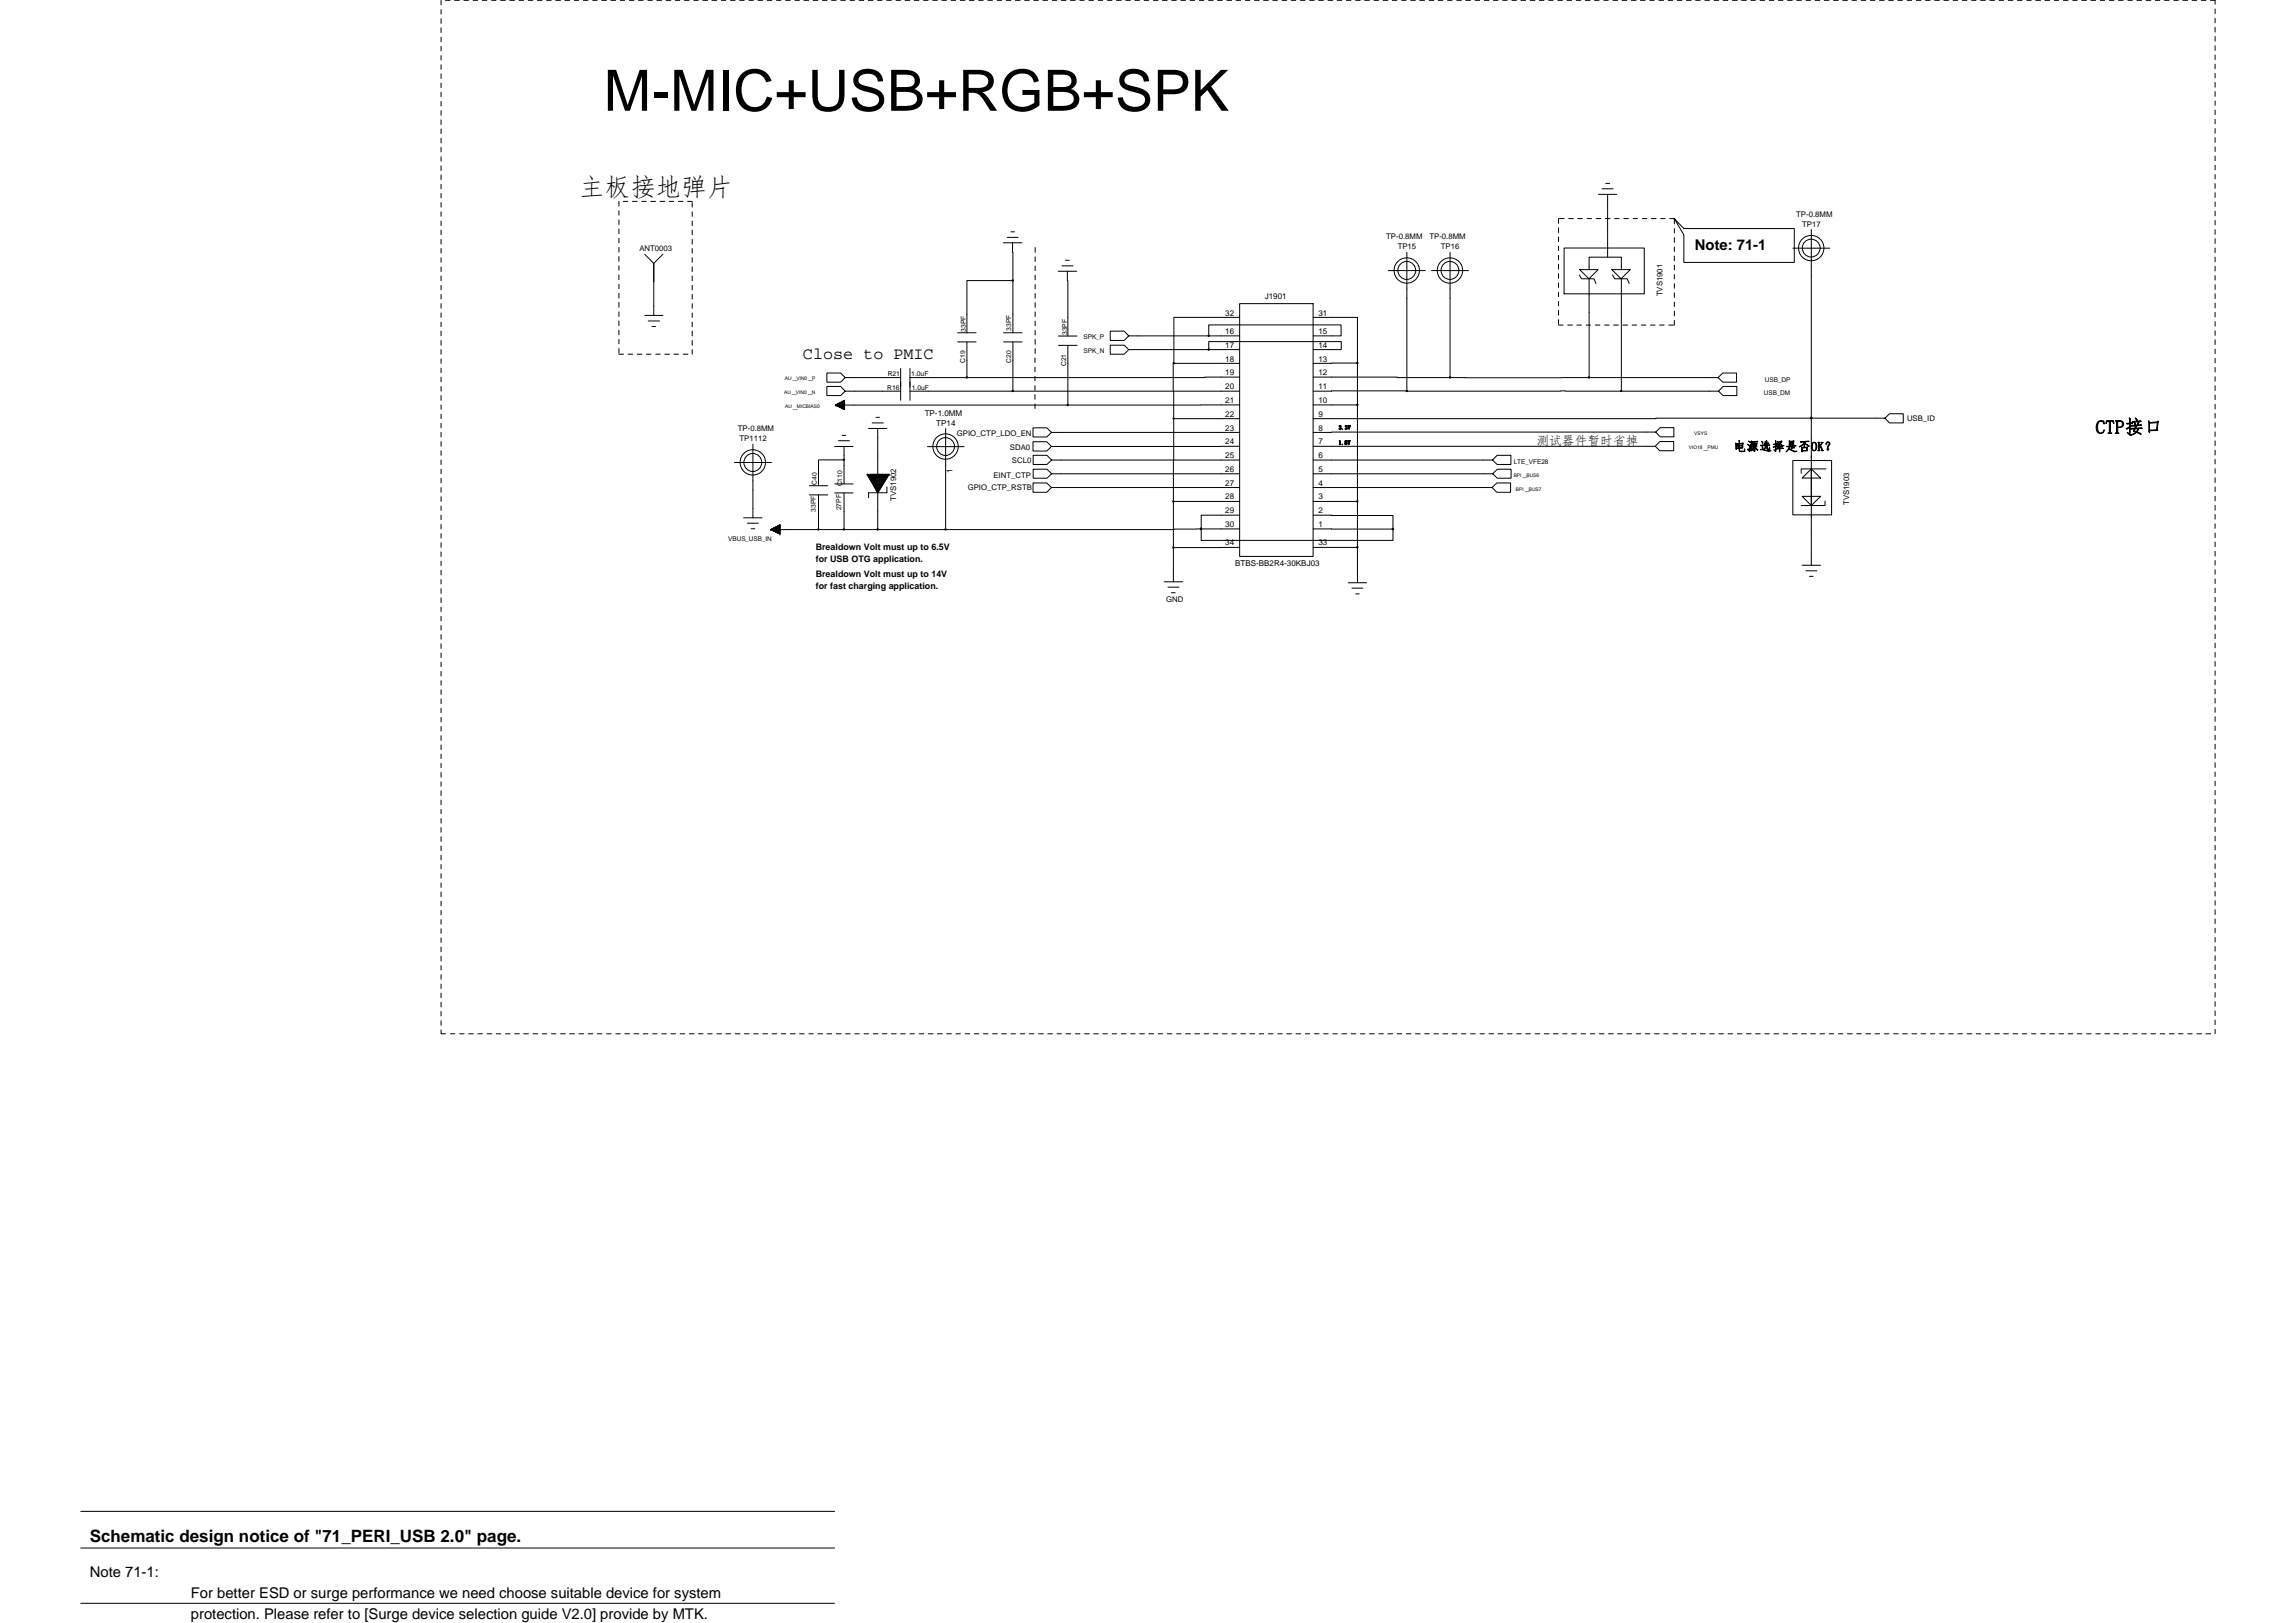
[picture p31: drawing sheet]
<svg xmlns="http://www.w3.org/2000/svg" width="297mm" height="210mm" viewBox="0 0 297 210" stroke-linecap="round" stroke-linejoin="round" font-family="sans-serif">
<defs><g id="words">
<text font-size="7.4" x="78.1" y="14.3">M-MIC+USB+RGB+SPK</text>
<text font-size="3.3" x="74.9" y="25.3">主板接地弹片</text>
<text font-size="2.5" x="271.1" y="56.1">CTP接口</text>
<g font-size="2.2">
<text x="103.9" y="46.5">Close to PMIC</text>
<text x="11.6" y="199.5">Schematic design notice of &quot;71_PERI_USB 2.0&quot; page.</text>
</g>
<g font-size="1.9">
<text x="219.3" y="32.4">Note: 71-1</text>
<text x="11.6" y="204">Note 71-1:</text>
<text x="24.7" y="206.7">For better ESD or surge performance we need choose suitable device for system</text>
<text x="24.7" y="209.5">protection. Please refer to [Surge device selection guide V2.0] provide by MTK.</text>
</g>
<g font-size="1.6">
<text x="198.8" y="57.6">测试器件暂时省掉</text>
<text x="224.3" y="58.3">电源选择是否OK？</text>
</g>
<g font-size="1.2">
<text x="105.5" y="71.1">Brealdown Volt must up to 6.5V</text>
<text x="105.5" y="74.7">Brealdown Volt must up to 14V</text>
<text x="105.5" y="76.2">for fast charging application.</text>
<text x="105.5" y="72.7">for USB OTG application.</text>
</g>
<g font-size="1">
<text x="232.4" y="28.1">TP-0.8MM</text>
<text x="233.1" y="29.4">TP17</text>
<text x="82.7" y="32.5">ANT0003</text>
<text x="179.3" y="31">TP-0.8MM</text>
<text x="180.8" y="32.3">TP15</text>
<text x="184.9" y="31">TP-0.8MM</text>
<text x="186.4" y="32.3">TP16</text>
<text x="158.5" y="40.9">32</text>
<text x="163.6" y="38.7">J1901</text>
<text x="170.6" y="40.9">31</text>
<text x="215.1" y="38.3" transform="rotate(-90 215.1 38.3)">TVS1901</text>
<text x="158.5" y="43.2">16</text>
<text x="158.5" y="45">17</text>
<text x="158.5" y="46.8">18</text>
<text x="170.6" y="43.2">15</text>
<text x="170.6" y="45">14</text>
<text x="170.6" y="46.8">13</text>
<text x="119.6" y="53.8">TP-1.0MM</text>
<text x="158.5" y="53.9">22</text>
<text x="158.5" y="52.2">21</text>
<text x="158.5" y="50.4">20</text>
<text x="158.5" y="48.6">19</text>
<text x="170.6" y="53.9">9</text>
<text x="170.6" y="52.2">10</text>
<text x="170.6" y="50.4">11</text>
<text x="170.6" y="48.6">12</text>
<text x="95.5" y="55.8">TP-0.8MM</text>
<text x="95.7" y="57.1">TP1112</text>
<text x="121.1" y="55.1">TP14</text>
<text x="123.8" y="56.3">GPIO_CTP_LDO_EN</text>
<text x="130.7" y="58.2">SDA0</text>
<text x="130.9" y="59.9">SCL0</text>
<text x="158.5" y="59.3">25</text>
<text x="158.5" y="57.5">24</text>
<text x="158.5" y="55.7">23</text>
<text x="170.6" y="59.3">6</text>
<text x="170.6" y="57.5">7</text>
<text x="170.6" y="55.7">8</text>
<text x="246.7" y="54.5">USB_ID</text>
<text x="115.9" y="64.8" transform="rotate(-90 115.9 64.8)">TVS1902</text>
<text x="123.2" y="61.2" transform="rotate(-90 123.2 61.2)">1</text>
<text x="125.2" y="63.4">GPIO_CTP_RSTB</text>
<text x="128.5" y="61.8">EINT_CTP</text>
<text x="158.5" y="64.6">28</text>
<text x="158.5" y="62.8">27</text>
<text x="158.5" y="61.1">26</text>
<text x="170.6" y="64.6">3</text>
<text x="170.6" y="62.8">4</text>
<text x="170.6" y="61.1">5</text>
<text x="239.2" y="65.4" transform="rotate(-90 239.2 65.4)">TVS1903</text>
<text x="158.5" y="68.2">30</text>
<text x="158.5" y="66.4">29</text>
<text x="158.5" y="70.6">34</text>
<text x="170.6" y="68.2">1</text>
<text x="170.6" y="66.4">2</text>
<text x="170.6" y="70.6">33</text>
<text x="150.9" y="77.8">GND</text>
<text x="159.8" y="73.2">BTBS-BB2R4-30KBJ03</text>
</g>
<g font-size=".9">
<text x="124.9" y="47" transform="rotate(-90 124.9 47)">C19</text>
<text x="125" y="42.9" transform="rotate(-90 125 42.9)">33PF</text>
<text x="130.8" y="47" transform="rotate(-90 130.8 47)">C20</text>
<text x="130.8" y="42.8" transform="rotate(-90 130.8 42.8)">33PF</text>
<text x="137.9" y="47.4" transform="rotate(-90 137.9 47.4)">C21</text>
<text x="138" y="43.3" transform="rotate(-90 138 43.3)">33PF</text>
<text x="114.8" y="50.4">R16</text>
<text x="114.8" y="48.7">R21</text>
<text x="117.9" y="48.7">1.0uF</text>
<text x="118" y="50.4">1.0uF</text>
<text x="105.7" y="62.7" transform="rotate(-90 105.7 62.7)">C40</text>
<text x="108.9" y="62.9" transform="rotate(-90 108.9 62.9)">C110</text>
<text x="105.5" y="66.2" transform="rotate(-90 105.5 66.2)">33PF</text>
<text x="108.8" y="66" transform="rotate(-90 108.8 66)">27PF</text>
</g>
<g font-size=".8">
<text x="140.2" y="45.6">SPK_N</text>
<text x="140.2" y="43.9">SPK_P</text>
<text x="228.2" y="51.1">USB_DM</text>
<text x="228.3" y="49.4">USB_DP</text>
<text x="173.2" y="57.5">1.8V</text>
<text x="173.2" y="55.6">3.3V</text>
<text x="195.8" y="60">LTE_VFE28</text>
<text x="94.2" y="70">VBUS_USB_IN</text>
</g>
<g font-size=".6">
<text x="101.5" y="50.9">AU</text>
<text x="101.5" y="49.2">AU</text>
<text x="101.6" y="52.8">AU</text>
<text x="103" y="50.9">VIN0</text>
<text x="103" y="51.1" transform="rotate(-90 103 51.1)">︳</text>
<text x="103" y="49.2">VIN0</text>
<text x="103.1" y="49.3" transform="rotate(-90 103.1 49.3)">︳</text>
<text x="103.1" y="52.8">MICBIAS0</text>
<text x="103.1" y="53" transform="rotate(-90 103.1 53)">︳</text>
<text x="105" y="50.9">N</text>
<text x="105.1" y="51.1" transform="rotate(-90 105.1 51.1)">︳</text>
<text x="105.1" y="49.2">P</text>
<text x="105.1" y="49.3" transform="rotate(-90 105.1 49.3)">︳</text>
<text x="218.5" y="58.1">VIO18</text>
<text x="219.2" y="56.3">VSYS</text>
<text x="220.9" y="58.1">PMU</text>
<text x="220.9" y="58.3" transform="rotate(-90 220.9 58.3)">︳</text>
<text x="195.8" y="61.7">BPI</text>
<text x="196.1" y="63.5">BPI</text>
<text x="197.5" y="61.7">BUS6</text>
<text x="197.5" y="61.8" transform="rotate(-90 197.5 61.8)">︳</text>
<text x="197.8" y="63.5">BUS7</text>
<text x="197.8" y="63.7" transform="rotate(-90 197.8 63.7)">︳</text>
</g>
</g></defs>
<g fill="none" stroke="#000" stroke-width=".13">
<path d="M57.1 0v.6M57.1 1.2v.6M57.1 2.4v.6M57.1 3.6v.6M57.1 4.8v.6M57.1 6v.6M57.1 7.2v.6M57.1 8.4v.6M57.1 9.5v.7M57.1 10.8v.5M57.1 11.9v.6M57.1 13.1v.6"/>
<path d="M57.1 14.3v.6M57.1 15.5v.6M57.1 16.7v.6M57.1 17.9v.6M57.1 19.1v.6M57.6 0h.6M58.8 0h.6M60 0h.6M61.2 0h.6M62.4 0h.6M63.6 0h.6M64.8 0h.6"/>
<path d="M66 0h.6M67.2 0h.5M68.3 0h.6M69.5 0h.6M70.7 0h.6M71.9 0h.6M73.1 0h.6M74.3 0h.6M75.5 0h.6M76.7 0h.6M77.8 0h.7M79 0h.6"/>
<path d="M80.2 0h.6M81.4 0h.6M82.6 0h.6M83.8 0h.6M85 0h.6M86.2 0h.6M87.4 0h.5M88.6 0h.6M89.8 0h.5M90.9 0h.6M92.1 0h.6M93.3 0h.6"/>
<path d="M94.5 0h.6M95.7 0h.6M96.9 0h.6M98.1 0h.6M99.2 0h.7M100.5 0h.5M101.6 0h.6M102.8 0h.6M104 0h.6M105.2 0h.6M106.4 0h.6M107.6 0h.6"/>
<path d="M108.8 0h.6M110 0h.6M111.1 0h.7M112.3 0h.6M113.5 0h.6M114.7 0h.6M115.9 0h.6M117.1 0h.6M118.3 0h.6M119.5 0h.6M120.7 0h.6M121.9 0h.5"/>
<path d="M123.1 0h.5M124.2 0h.6M125.4 0h.6M126.6 0h.6M127.8 0h.6M129 0h.6M130.2 0h.6M131.4 0h.6M132.6 0h.6M133.7 0h.6M134.9 0h.6M136.1 0h.6"/>
<path d="M137.3 0h.6M138.5 0h.6M139.7 0h.6M140.9 0h.6M142.1 0h.6M143.3 0h.6M144.4 0h.7M145.6 0h.6M146.8 0h.6M148 0h.6M149.2 0h.6M150.4 0h.6"/>
<path d="M151.6 0h.6M152.8 0h.6M154 0h.6M155.2 0h.5M156.4 0h.5M157.5 0h.6M158.7 0h.6M159.9 0h.6M161.1 0h.6M162.3 0h.6M163.5 0h.6M164.7 0h.6"/>
<path d="M165.9 0h.6M167 0h.6M168.3 0h.5M169.4 0h.6M170.6 0h.6M171.8 0h.6M173 0h.6M174.2 0h.6M175.4 0h.6M176.5 0h.7M177.8 0h.5M178.9 0h.7"/>
<path d="M180.1 0h.6M181.3 0h.6M182.5 0h.6M183.7 0h.6M184.9 0h.6M186.1 0h.6M187.3 0h.6M188.5 0h.6M189.6 0h.6M190.8 0h.6M192 0h.6M193.2 0h.6"/>
<path d="M194.4 0h.6M195.6 0h.6M196.8 0h.6M198 0h.6M199.2 0h.5M200.4 0h.5M201.5 0h.6M202.7 0h.6M203.9 0h.6M205.1 0h.6M206.3 0h.6M207.5 0h.6"/>
<path d="M208.7 0h.6M209.8 0h.7M211 0h.7M212.2 0h.6M213.4 0h.6M214.6 0h.6M215.8 0h.6M217 0h.6M218.2 0h.6M219.4 0h.6M220.6 0h.5M221.8 0h.6"/>
<path d="M222.9 0h.6M224.1 0h.6M225.3 0h.6M226.5 0h.6M227.7 0h.6M228.9 0h.6M230.1 0h.6M231.3 0h.6M232.4 0h.6M233.7 0h.5M234.8 0h.6M236 0h.6"/>
<path d="M237.2 0h.6M238.4 0h.6M239.6 0h.6M240.8 0h.6M242 0h.6M243.2 0h.6M244.3 0h.7M245.5 0h.6M246.7 0h.6M247.9 0h.6M249.1 0h.6M250.3 0h.6"/>
<path d="M251.5 0h.6M252.7 0h.6M253.9 0h.6M255.1 0h.5M256.2 0h.7M257.4 0h.6M258.6 0h.6M259.8 0h.6M261 0h.6M262.2 0h.6M263.4 0h.6M264.6 0h.6"/>
<path d="M265.8 0h.5M267 0h.5M268.2 0h.5M269.3 0h.6M270.5 0h.6M271.7 0h.6M272.9 0h.6M274.1 0h.6M275.3 0h.6M276.5 0h.6M277.6 0h.7M278.8 0h.6"/>
<path d="M280 0h.6M281.2 0h.6M282.4 0h.6M283.6 0h.6M284.8 0h.6M286 0h.6v.6M286.6 1.2v.6M286.6 2.4v.5M286.6 3.5v.6M286.6 4.7v.6M286.6 5.9v.6M286.6 7.1v.6"/>
<path d="M286.6 8.3v.6M286.6 9.5v.6M286.6 10.7v.6M286.6 11.9v.6M286.6 13.1v.5M286.6 14.2v.6M286.6 15.5v.5M286.6 16.6v.6M286.6 17.8v.6M286.6 19v.6M57.1 20.3v.5M57.1 21.5v.6"/>
<path d="M57.1 22.6v.6M57.1 23.8v.6M57.1 25v.6M57.1 26.2v.6M57.1 27.4v.6M57.1 28.6v.6M57.1 29.8v.6M57.1 31v.6M57.1 32.2v.5M57.1 33.4v.5M57.1 34.5v.6M57.1 35.7v.6"/>
<path d="M57.1 36.9v.6M57.1 38.1v.6M57.1 39.3v.6M80.1 26.1v.6M80.1 27.3v.5M80.1 28.4v.6M80.1 29.6v.6M80.1 30.8v.6M80.1 32v.6M80.1 33.2v.6M80.1 34.4v.6M80.1 35.6v.6"/>
<path d="M80.1 36.8v.6M80.1 38v.6M80.1 39.1v.7M80.6 26.1h.6M81.8 26.1h.6M83 26.1h.6M83.4 32.9l1.2 1.2v6.7M84.2 26.1h.6M85.4 26.1h.6M85.8 32.9l-1.2 1.2v2.3M86.6 26.1h.6M87.8 26.1h.6"/>
<path d="M89 26.1h.6M89.6 26.2v.6M89.6 27.4v.6M89.6 28.6v.6M89.6 29.8v.6M89.6 31v.6M89.6 32.2v.5M89.6 33.4v.5M89.6 34.5v.6M89.6 35.7v.6M89.6 36.9v.6M89.6 38.1v.6"/>
<path d="M89.6 39.3v.6M129.8 31.4h2.4M130.3 30.7h1.4M130.8 30h.5M131 31.4v4.9M133.9 32v.6M133.9 33.2v.6M133.9 34.4v.6M133.9 35.6v.6M133.9 36.8v.6M133.9 38v.6M133.9 39.2v.6"/>
<path d="M136.9 35.1h2.4M137.4 34.4h1.4M137.9 33.7h.4M138.1 35.1l.1 8.4M160.4 39.3h9.5v32.7h-9.5zM179.6 35h4.8M182 32.6v18h27.8M185.2 35h4.8M187.6 32.6v16.3h18M201.6 28.3v.6M201.6 29.5v.6M201.6 30.6v.6"/>
<path d="M201.6 31.9v.5M201.6 33v.6M201.6 34.2v.6M201.6 35.4v.6M201.6 36.6v.6M201.6 37.8v.6M201.6 39v.6M201.8 28.3h.6M202.3 32.1h10.4v5.9h-10.4zM202.9 28.3h.6M204.1 28.3h.6M204.3 35.6l.3 .5h1.6l.3 .6"/>
<path d="M204.4 34.9h2.4l-1.2 1.2zM205.3 28.3h.6M205.6 34.9v-1.6h4.2v1.6M205.6 36.1v12.8M206.5 28.3h.6M206.8 25.1h2.4M207.3 24.4h1.4M207.7 28.3h.6M207.7 23.7h.5M208 25.1v8.2M208.5 34.9h2.4l-1.2 1.2zM208.6 35.6l.3 .5h1.6l.3 .6"/>
<path d="M208.9 28.3h.6M209.8 36v14.6h12.5l.6 .6h1.8v-1.2h-1.8l-.6 .6M210.1 28.3h.6M211.3 28.3h.6M212.5 28.3h.6M213.6 28.3h.6M214.8 28.3h.6M216 28.3h.6M216.6 28.2l1.2 1.4h14.3v4.4h-14.3v-3.6zM216.6 28.4v.6M216.6 29.6v.5M216.6 30.8v.5"/>
<path d="M216.6 32v.5M216.6 33.1v.6M216.6 34.3v.6M216.6 35.5v.6M216.6 36.7v.6M216.6 37.9v.6M216.6 39.1v.6M231.9 32.1h4.8M234.3 29.7v43.4M286.6 21.4v.6M286.6 22.6v.6M286.6 23.7v.7"/>
<path d="M286.6 24.9v.6M286.6 26.1v.6M286.6 27.3v.6M286.6 28.5v.6M286.6 29.7v.6M286.6 30.9v.6M286.6 32.1v.6M286.6 33.3v.6M286.6 34.5v.6M286.6 35.7v.5M286.6 36.8v.6M286.6 38v.6"/>
<path d="M286.6 39.2v.6M286.6 20.2v.6M57.1 40.5v.6M57.1 41.7v.6M57.1 42.8v.7M57.1 44v.7M57.1 45.2v.6M57.1 46.4v.6M57.1 47.6v.6M57.1 48.8v.6M57.1 50v.6M57.1 51.2v.6"/>
<path d="M57.1 52.4v.6M57.1 53.6v.6M57.1 54.8v.6M57.1 55.9v.6M57.1 57.1v.6M57.1 58.3v.6M57.1 59.5v.6M80.1 40.3v.6M80.1 41.5v.6M80.1 42.7v.6M80.1 43.9v.6M80.1 45.1v.6"/>
<path d="M80.1 45.8h.6M81.3 45.8h.5M82.4 45.8h.7M83.4 40.8h2.4M83.6 45.8h.6M83.9 41.5h1.4M84.3 42.2h.5M84.8 45.8h.6M86 45.8h.6M87.2 45.8h.6M88.4 45.8h.6M89.6 40.5v.6"/>
<path d="M89.6 41.7v.6M89.6 42.8v.7M89.6 44v.7M89.6 45.2v.6M95 59.8h4.8M97.4 57.5v9.5M108 57.8h2.4M108.1 52.4h.1M108.1 52.4h1.2M108.1 52.5h1.2M108.2 52.3v.2M108.2 52.5h1.1"/>
<path d="M108.3 52.3v.2M108.4 52.2v.4M108.4 52.6h.9M108.5 57h1.4M108.5 52.2v.4M108.5 52.6h.8M108.6 52.2v.5M108.6 52.7h.7M108.7 52.1v.6M108.8 52v.8M108.8 52.8h.5M108.9 52h.4"/>
<path d="M108.9 52v.8M108.9 52.8h.4M108.9 56.3h.5M109 51.9v1M109 52.9h.3M109.1 51.9v1M109.2 51.8v1.1M109.2 57.8v1.7h-3.3v3.3M109.2 59.5v3.1M109.3 51.8v1.2M109.3 51.9h-.2v1h.2M109.3 51.9h-.3v1"/>
<path d="M109.3 52h-.4v.8M109.3 52.1h-.5l-.1 .6h.6M109.3 52.1h-.7v.6M109.3 52.2h-.7v.4M109.3 52.2h-.8v.4M109.3 52.3h-.9v.2M109.3 52.3h-1v.2M109.3 52.3h-1.1v.2M112.4 55.4h2.3M112.8 54.7h1.5M113.3 54h.5M113.6 55.4v6"/>
<path d="M116.5 47.7v4.1M116.5 48.9h-7.2l-.5 .5h-1.8v-1.1h1.8l.5 .6M116.5 50.6h-7.2l-.5 .6h-1.8v-1.2h1.8l.5 .6M117.7 47.7v4.1M120 57.8h4.7M122.3 55.4v13.1h-8.7M123.9 44.2h2.4M123.9 43.1h2.4M125.1 44.2v4.7h-7.4M125.1 43.1v-6.8h5.9v6.8M129.8 44.2h2.4M129.8 43.1h2.4"/>
<path d="M131 50.6h29.4M131 44.2v6.4h-13.3M133.9 46.3v.6M133.9 47.5v.6M133.9 48.7v.6M133.9 49.9v.6M133.9 51.1v.6M133.9 52.3v.6M133.9 40.4v.5M133.9 41.6v.5M133.9 42.8v.5M133.9 43.9v.6"/>
<path d="M133.9 45.1v.6M136 55.9l-.6-.5h-1.8v1.1h1.8l.6-.6h24.4M136.9 43.5h2.4M136.9 44.7h2.4M138.2 44.7v7.7h-30.1l1.2 .6v-1.2l-1.2 .6M151.8 54.2h8.6M151.8 54.2v16.6M151.9 47h-.1v7.2M151.9 47h8.5M156.4 43.5h-10.4l-.6 .5h-1.8v-1.2h1.8l.6 .7M156.4 45.2h4M160.4 57.7l-24.4 .1-.6 .6h-1.8v-1.2h1.8l.6 .6"/>
<path d="M160.4 59.5h-24.3l-.7 .6h-1.7v-1.2h1.7l.7 .6M160.4 48.8l-35.3 .1M160.4 41.1h-8.5v5.9M160.4 52.4h-22.2M169.9 45.2h3.6v-1h-17.1v1h-10.4l-.6 .6h-1.8v-1.1h1.8l.6 .5M169.9 59.5h23.2l.6 .6h1.8v-1.2h-1.8l-.6 .6M169.9 57.7h44.2l.6 .6h1.8v-1.2h-1.8l-.6 .6M169.9 48.8l17.7 .1M169.9 43.5h3.6v-1.5h-17.1v1.5h4M169.9 52.4h5.7v12.5M169.9 41.1h5.7v11.3M175.6 47h-5.7"/>
<path d="M182 50.6h-12.1M201.6 40.2v.6M201.6 41.4v.6M201.6 42.1h.6M202.8 42.1h.6M204 42.1h.6M205.2 42.1h.6M205.6 48.9h16.7l.6 .5h1.8v-1.1h-1.8l-.6 .6M206.4 42.1h.6M207.6 42.1h.6M208.8 42.1h.6M209.9 42.1h.7"/>
<path d="M211.2 42.1h.5M212.3 42.1h.6M213.5 42.1h.6M214.2 55.9l.6-.6h1.8v1.2h-1.8l-.6-.6h-44.3M214.7 42.1h.6M215.9 42.1h.6M216.6 40.3v.6M216.6 41.4v.7M231.9 59.6h5.1v7h-5.1zM243.9 54.1l.6-.6h1.7v1.2h-1.7l-.6-.6-74 .1M286.6 40.4v.6M286.6 41.6v.6"/>
<path d="M286.6 42.8v.6M286.6 44v.6M286.6 45.2v.6M286.6 46.4v.5M286.6 47.5v.6M286.6 48.7v.6M286.6 49.9v.6M286.6 51.1v.6M286.6 52.3v.6M286.6 53.5v.6M286.6 54.7v.6M286.6 55.9v.6"/>
<path d="M286.6 57v.7M286.6 58.3v.6M286.6 59.4v.6M57.1 60.7v.6M57.1 61.9v.6M57.1 63.1v.6M57.1 64.3v.6M57.1 65.5v.5M57.1 66.7v.5M57.1 67.8v.6M57.1 69v.6M57.1 70.2v.6"/>
<path d="M57.1 71.4v.6M57.1 72.6v.6M57.1 73.8v.6M57.1 75v.6M57.1 76.2v.6M57.1 77.3v.7M57.1 78.5v.6M57.1 79.7v.6M96.2 67h2.4M96.7 67.7h1.4M97.2 68.4h.4M99.7 68.5h.1"/>
<path d="M99.7 68.5h1.2M99.8 68.5v.1h1.1M99.9 68.4h1M99.9 68.4v.2h1M100 68.3v.3M100 68.7h.9M100.1 68.3v.4h.8M100.2 68.3v.4M100.2 68.8h.7M100.2 68.3v.5M100.3 68.2v.6M100.3 68.8h.6"/>
<path d="M100.4 68.2v.6M100.4 68.9h.5M100.5 68.1v.8M100.5 68.9h.4M100.6 68.1v.9h.3M100.6 68v1M100.7 69h.2M100.8 68v1M100.8 69h.1M100.9 67.9v1.2M100.9 69.1h.1M100.9 67.9h.1"/>
<path d="M100.9 67.9h-.1v1.1M100.9 68h-.2v1M100.9 68.1h-.3v.9M100.9 68.1h-.4v.8M100.9 68.2h-.5v.7M100.9 68.2h-.6v.6M100.9 68.3h-.8v.4M100.9 68.4h-1v.2M100.9 68.5h-1.1M104.7 62.8h2.4M104.7 64h2.4M105.9 64v4.5h-6.2l1.2 .6v-1.2l-1.2 .6"/>
<path d="M105.9 68.5h3.3M108 62.6h2.4M108 63.8h2.4M109.2 63.8v4.7M112.2 61.4h2.8l-1.4 2.4zM112.2 61.4h.1M112.2 61.4h2.8M112.3 61.5h2.6M112.3 61.4v.2M112.3 61.7h2.5M112.4 61.8h2.4M112.4 61.4v.4"/>
<path d="M112.5 61.9h2.2M112.5 62h2.2M112.5 61.4v.6M112.6 61.4v.8M112.7 62.3h1.8M112.8 62.4h1.6M112.8 61.4v1M112.8 62.5h1.5M112.9 61.4v1.2h1.4M113 62.8h1.1M113 61.4v1.4M113.1 63h1"/>
<path d="M113.1 61.4v1.6M113.2 63.1h.8M113.2 63.2h.7M113.3 61.4v1.8M113.3 63.3h.5M113.3 61.4v2h.5M113.4 63.6h.3M113.5 61.4v2.2M113.5 63.7h.1M113.6 63.8v4.7h-4.4M113.6 61.4v2.3M113.7 61.4v2.1"/>
<path d="M113.8 61.4v1.9M114 61.4v1.7M114.1 61.4v1.5M114.2 61.4v1.3h-1.2M114.3 61.4v1.1M114.4 61.4v.9M114.6 61.4v.7h-2M114.7 61.4v.5M114.7 63v.8h-2.3v.6M114.8 61.4v.3M114.9 61.4v.2M115 61.4h.1"/>
<path d="M136 63.1l-.6-.6h-1.8v1.2h1.8l.6-.6h24.4M136.1 61.3l-.7-.6h-1.7v1.2h1.7l.7-.6h24.3M150.6 75.3h2.4M151.1 76h1.4M151.6 76.7h.4M151.8 64.9h8.6M155.4 68.4l-3.5 .1h-29.6M155.4 68.4h.1M155.4 68.4h5M155.4 68.4v1.5h24.8v-1.4M160.4 66.7h-5v1.7M160.4 70.8h-8.6v4.5"/>
<path d="M169.9 63.1h23.1l.7 .6h1.7v-1.2h-1.7l-.7 .6M169.9 61.3h23.2l.6 .6h1.8v-1.2h-1.8l-.6 .6M169.9 66.7h10.3v1.8l-10.3-.1M169.9 70.8h5.7v4.6M169.9 64.9h5.7v5.9M174.4 75.4h2.4M174.9 76.1h1.4M175.4 76.8h.4M233.1 64.2h2.4l-1.2 1.2zM233.1 61.8l1.2-1.1 1.2 1.1zM233.1 73.1h2.4M233.6 73.9h1.5"/>
<path d="M234.1 74.6h.5M236.1 64.8v.6h-3.1M236.2 60.7h-3.2v.5M286.6 60.6v.6M286.6 61.8v.6M286.6 63v.6M286.6 64.2v.6M286.6 65.4v.6M286.6 66.6v.6M286.6 67.8v.5M286.6 69v.6M286.6 70.1v.6"/>
<path d="M286.6 71.3v.6M286.6 72.5v.6M286.6 73.7v.6M286.6 74.9v.6M286.6 76.1v.6M286.6 77.3v.6M286.6 78.5v.6M286.6 79.7v.5M57.1 80.9v.6M57.1 82.1v.6M57.1 83.3v.6M57.1 84.5v.6"/>
<path d="M57.1 85.7v.6M57.1 86.9v.6M57.1 88.1v.5M57.1 89.2v.7M57.1 90.4v.6M57.1 91.6v.6M57.1 92.8v.6M57.1 94v.6M57.1 95.2v.6M57.1 96.4v.6M57.1 97.6v.5M57.1 98.8v.5"/>
<path d="M57.1 99.9v.6M286.6 80.9v.5M286.6 82v.6M286.6 83.2v.6M286.6 84.4v.6M286.6 85.6v.6M286.6 86.8v.6M286.6 88v.6M286.6 89.2v.6M286.6 90.4v.6M286.6 91.5v.7M286.6 92.7v.6"/>
<path d="M286.6 93.9v.6M286.6 95.1v.6M286.6 96.3v.6M286.6 97.5v.6M286.6 98.7v.6M286.6 99.9v.6M57.1 101.2v.5M57.1 102.3v.6M57.1 103.5v.6M57.1 104.7v.6M57.1 105.9v.6M57.1 107.1v.6"/>
<path d="M57.1 108.3v.6M57.1 109.5v.6M57.1 110.6v.7M57.1 111.8v.6M57.1 113v.6M57.1 114.2v.6M57.1 115.4v.6M57.1 116.6v.6M57.1 117.8v.6M57.1 119v.6M286.6 101.1v.6M286.6 102.3v.5"/>
<path d="M286.6 103.4v.6M286.6 104.6v.6M286.6 105.8v.6M286.6 107v.6M286.6 108.2v.6M286.6 109.4v.6M286.6 110.6v.6M286.6 111.8v.6M286.6 113v.5M286.6 114.2v.5M286.6 115.3v.6M286.6 116.5v.6"/>
<path d="M286.6 117.7v.6M286.6 118.9v.6M57.1 133.2v.6h.6M57.1 120.2v.6M57.1 121.3v.6M57.1 122.5v.6M57.1 123.7v.6M57.1 124.9v.6M57.1 126.1v.6M57.1 127.3v.6M57.1 128.5v.6M57.1 129.7v.6"/>
<path d="M57.1 130.9v.5M57.1 132.1v.6M58.3 133.8h.5M59.5 133.8h.5M60.6 133.8h.6M61.8 133.8h.6M63 133.8h.6M64.2 133.8h.6M65.4 133.8h.6M66.6 133.8h.6M67.8 133.8h.6M69 133.8h.6"/>
<path d="M70.1 133.8h.6M71.3 133.8h.6M72.5 133.8h.6M73.7 133.8h.6M74.9 133.8h.6M76.1 133.8h.6M77.3 133.8h.6M78.5 133.8h.6M79.7 133.8h.6M80.8 133.8h.6M82 133.8h.7M83.2 133.8h.6"/>
<path d="M84.4 133.8h.6M85.6 133.8h.6M86.8 133.8h.6M88 133.8h.6M89.2 133.8h.6M90.4 133.8h.5M91.6 133.8h.5M92.7 133.8h.6M93.9 133.8h.6M95.1 133.8h.6M96.3 133.8h.6M97.5 133.8h.6"/>
<path d="M98.7 133.8h.6M99.9 133.8h.6M101.1 133.8h.6M102.3 133.8h.6M103.4 133.8h.6M104.6 133.8h.6M105.8 133.8h.6M107 133.8h.6M108.2 133.8h.6M109.4 133.8h.6M110.6 133.8h.6M111.8 133.8h.6"/>
<path d="M113 133.8h.6M114.1 133.8h.6M115.3 133.8h.6M116.5 133.8h.6M117.7 133.8h.6M118.9 133.8h.6M120.1 133.8h.6M121.3 133.8h.6M122.5 133.8h.6M123.7 133.8h.5M124.9 133.8h.6M126 133.8h.6"/>
<path d="M127.2 133.8h.6M128.4 133.8h.6M129.6 133.8h.6M130.8 133.8h.6M132 133.8h.6M133.2 133.8h.6M134.4 133.8h.6M135.5 133.8h.7M136.8 133.8h.5M137.9 133.8h.6M139.1 133.8h.6M140.3 133.8h.6"/>
<path d="M141.5 133.8h.6M142.7 133.8h.6M143.9 133.8h.6M145.1 133.8h.6M146.3 133.8h.6M147.4 133.8h.7M148.6 133.8h.6M149.8 133.8h.6M151 133.8h.6M152.2 133.8h.6M153.4 133.8h.6M154.6 133.8h.6"/>
<path d="M155.8 133.8h.6M157 133.8h.6M158.2 133.8h.5M159.4 133.8h.5M160.5 133.8h.6M161.7 133.8h.6M162.9 133.8h.6M164.1 133.8h.6M165.3 133.8h.6M166.5 133.8h.6M167.7 133.8h.6M168.9 133.8h.5"/>
<path d="M170 133.8h.6M171.2 133.8h.6M172.4 133.8h.6M173.6 133.8h.6M174.8 133.8h.6M176 133.8h.6M177.2 133.8h.6M178.4 133.8h.6M179.6 133.8h.6M180.7 133.8h.7M181.9 133.8h.6M183.1 133.8h.6"/>
<path d="M184.3 133.8h.6M185.5 133.8h.6M186.7 133.8h.6M187.9 133.8h.6M189.1 133.8h.6M190.3 133.8h.6M191.5 133.8h.5M192.6 133.8h.6M193.8 133.8h.6M195 133.8h.6M196.2 133.8h.6M197.4 133.8h.6"/>
<path d="M198.6 133.8h.6M199.8 133.8h.6M201 133.8h.6M202.2 133.8h.5M203.3 133.8h.6M204.6 133.8h.5M205.7 133.8h.6M206.9 133.8h.6M208.1 133.8h.6M209.3 133.8h.6M210.5 133.8h.6M211.7 133.8h.6"/>
<path d="M212.8 133.8h.7M214 133.8h.6M215.2 133.8h.6M216.4 133.8h.6M217.6 133.8h.6M218.8 133.8h.6M220 133.8h.6M221.2 133.8h.6M222.4 133.8h.6M223.6 133.8h.6M224.8 133.8h.5M225.9 133.8h.6"/>
<path d="M227.1 133.8h.6M228.3 133.8h.6M229.5 133.8h.6M230.7 133.8h.6M231.9 133.8h.6M233.1 133.8h.6M234.3 133.8h.6M235.5 133.8h.5M236.6 133.8h.6M237.8 133.8h.6M239 133.8h.6M240.2 133.8h.6"/>
<path d="M241.4 133.8h.6M242.6 133.8h.6M243.8 133.8h.6M245 133.8h.6M246.1 133.8h.7M247.4 133.8h.6M248.5 133.8h.6M249.7 133.8h.6M250.9 133.8h.6M252.1 133.8h.6M253.3 133.8h.6M254.5 133.8h.6"/>
<path d="M255.7 133.8h.6M256.9 133.8h.5M258.1 133.8h.6M259.2 133.8h.6M260.4 133.8h.6M261.6 133.8h.6M262.8 133.8h.6M264 133.8h.6M265.2 133.8h.6M266.4 133.8h.6M267.6 133.8h.6M268.7 133.8h.6"/>
<path d="M270 133.8h.5M271.1 133.8h.6M272.3 133.8h.6M273.5 133.8h.6M274.7 133.8h.6M275.9 133.8h.6M277.1 133.8h.6M278.3 133.8h.6M279.5 133.8h.6M280.6 133.8h.7M281.8 133.8h.6M283 133.8h.6"/>
<path d="M284.2 133.8h.6M285.4 133.8h.6M286.6 120.1v.6M286.6 121.3v.6M286.6 122.4v.7M286.6 123.7v.6M286.6 124.8v.7M286.6 126v.6M286.6 127.2v.6M286.6 128.4v.6M286.6 129.6v.6M286.6 130.8v.6"/>
<path d="M286.6 132v.6M286.6 133.2v.6M10.5 195.5h97.5M10.5 200.3h97.5M10.5 207.4h97.5"/>
<circle cx="182" cy="35" r="1.16"/>
<circle cx="182" cy="35" r="1.64"/>
<circle cx="187.6" cy="35" r="1.16"/>
<circle cx="187.6" cy="35" r="1.64"/>
<circle cx="234.3" cy="32.1" r="1.64"/>
<circle cx="234.3" cy="32.1" r="1.15"/>
<circle cx="97.4" cy="59.8" r="1.16"/>
<circle cx="97.4" cy="59.8" r="1.64"/>
<circle cx="122.3" cy="57.8" r="1.64"/>
<circle cx="122.3" cy="57.8" r="1.15"/>
</g>
<g fill="#000" stroke="#000" stroke-width=".13">
<path d="M131 36.2h.1v.1h-.1z" fill-rule="evenodd"/>
<path d="M109.1 59.4h.1v.1h-.1z" fill-rule="evenodd"/>
<path d="M125 48.8h.1v.1h-.1z" fill-rule="evenodd"/>
<path d="M131 50.5h.1v.1h-.1z" fill-rule="evenodd"/>
<path d="M138.1 52.3h.1v.2h-.1z" fill-rule="evenodd"/>
<path d="M151.8 54.1h.1v.1h-.1z" fill-rule="evenodd"/>
<path d="M151.8 46.9h.1v.2h-.1z" fill-rule="evenodd"/>
<path d="M156.3 43.4h.1v.1h-.1z" fill-rule="evenodd"/>
<path d="M156.3 45.2h.1v.1h-.1z" fill-rule="evenodd"/>
<path d="M175.5 52.3h.2v.1h-.2z" fill-rule="evenodd"/>
<path d="M175.5 46.9h.2v.1h-.2z" fill-rule="evenodd"/>
<path d="M181.9 50.5h.2v.1h-.2z" fill-rule="evenodd"/>
<path d="M187.5 48.8h.2v.1h-.2z" fill-rule="evenodd"/>
<path d="M205.5 48.8h.1v.1h-.1z" fill-rule="evenodd"/>
<path d="M209.7 50.5h.1v.1h-.1z" fill-rule="evenodd"/>
<path d="M234.3 54h.1v.1h-.1z" fill-rule="evenodd"/>
<path d="M234.3 54h.1v.1h-.1z" fill-rule="evenodd"/>
<path d="M105.8 68.4h.1v.2h-.1z" fill-rule="evenodd"/>
<path d="M109.1 68.4h.1v.2h-.1z" fill-rule="evenodd"/>
<path d="M113.5 68.4h.1v.2h-.1z" fill-rule="evenodd"/>
<path d="M122.3 68.4h.1v.2h-.1z" fill-rule="evenodd"/>
<path d="M151.7 64.8h.2v.1h-.2z" fill-rule="evenodd"/>
<path d="M151.7 70.8h.2v.1h-.2z" fill-rule="evenodd"/>
<path d="M155.3 68.4h.1v.1h-.1z" fill-rule="evenodd"/>
<path d="M155.3 68.4h.1v.1h-.1z" fill-rule="evenodd"/>
<path d="M175.5 70.7h.2v.2h-.2z" fill-rule="evenodd"/>
<path d="M175.5 64.8h.2v.1h-.2z" fill-rule="evenodd"/>
<path d="M180.1 68.4h.2v.1h-.2z" fill-rule="evenodd"/>
</g>
<use href="#words"/>
</svg>
